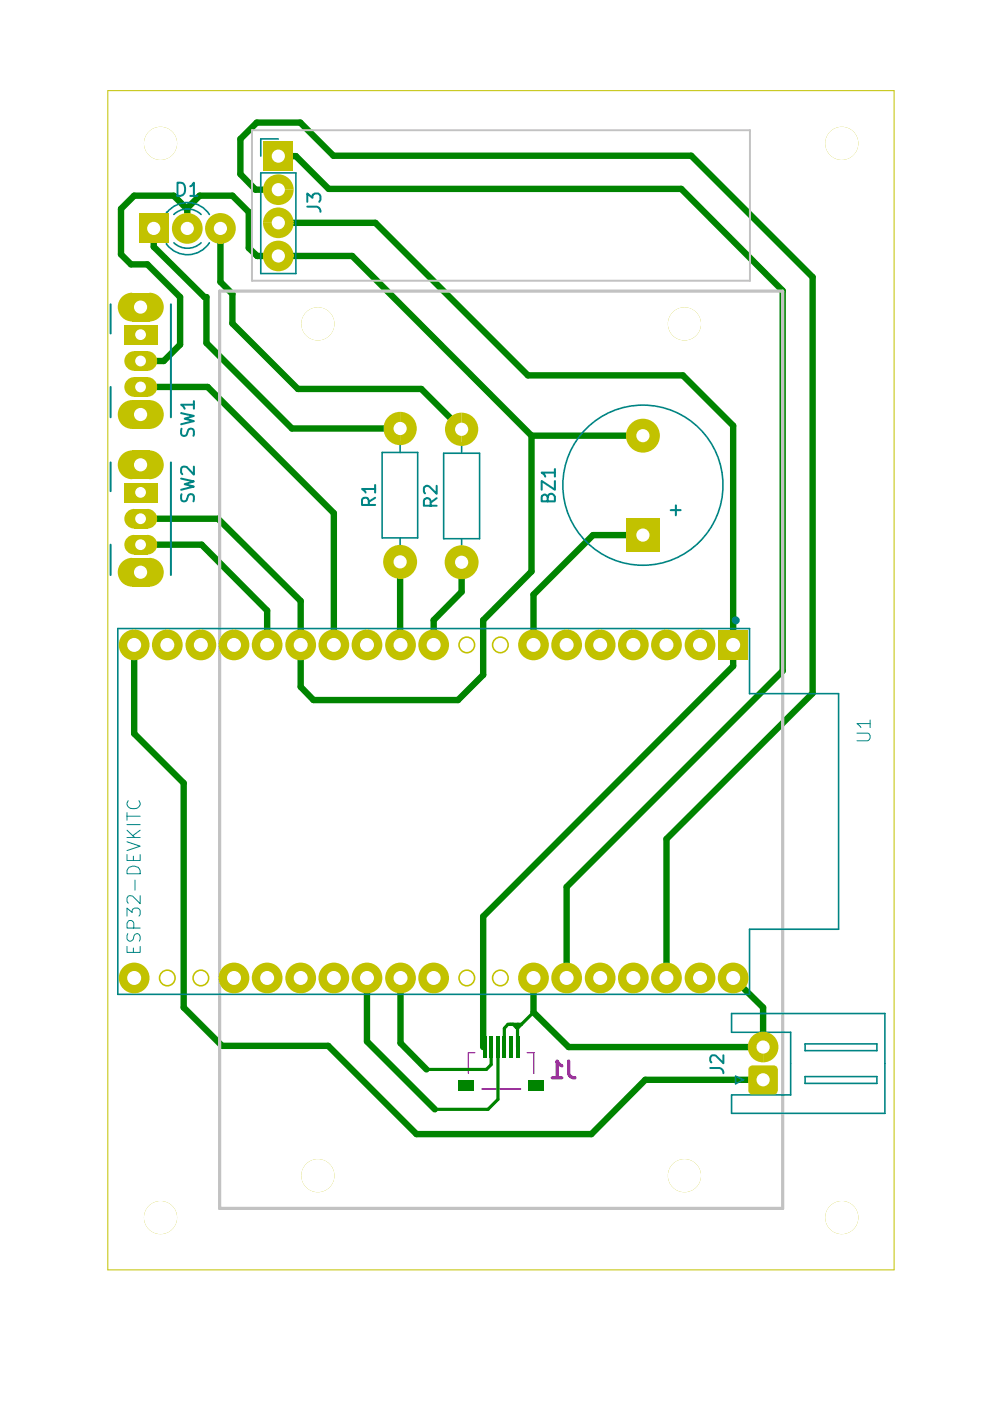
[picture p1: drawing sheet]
<svg xmlns="http://www.w3.org/2000/svg" width="210mm" height="297mm" viewBox="0 0 210 297" stroke-linecap="round" stroke-linejoin="round" font-family="sans-serif">
<path d="M100.7 223.2h-1.4v4.4M102.1 230.9h8.3M111.8 223.2h1.4v4.4" fill="none" stroke="#840084" stroke-width=".25"/>
<path d="M117.1 228.5h2M119.1 226l-.3-.2-.7-.8v3.5M120.6 225v2.5a1.14 1.14 0 0 0 1.3 1" fill="none" stroke="#840084" stroke-width=".68"/>
<path d="M102.4 194.3v27.7M113.1 207.3v7.3M155.4 207.3l6.4 6.3v8.4h-41.2M161.8 228.9h-25l-11.4 11.6" fill="none" stroke="#008400" stroke-width="1.4"/>
<path d="M107.7 217.2l-.8 .8v4M109.5 217.8l.2 .3v3.9" fill="none" stroke="#008400" stroke-width=".68"/>
<circle cx="102.4" cy="221.7" r=".68" fill="#008400"/>
<g fill="none" stroke="#008400" stroke-width="1.4">
<path d="M59 33.1h3.7l7 6.9h74.7l21.5 21.6v80.6l-45.8 45.8v19.3M32.6 48.4v3.9l10.7 10.7h.5v9.7l18.1 18.1h22.9M39.7 44.4l-2.9-2.9h-8.4l-2.7 2.8v9.6l2.1 2.1h3.4l7 7v10.1l-3.5 3.4h-4.9M39.7 48.4v-4.3l2.6-2.6h7l3.4 3.5v7.6l1.8 1.7h20.2l38 38.1M46.7 48.4v11.4l2.6 2.5v6.3l13.9 13.9h26.1l8.6 8.5M59 47.2h20.6l32.3 32.4h32.9l10.6 10.7v50.9l-53 53.1M59 40.2h-4.8l-3.2-3.3v-7.4l3.4-3.5h9.3l7 7h75.9l25.7 25.8v88.2l-31 30.9v29.4M29.8 82h14.2l26.8 26.8v27.9M112.7 92.4v28.8l-10.3 10.3v11.6l-5.3 5.3h-30.6l-2.7-2.8v-18.2l-17.6-17.4h-16.4M112.7 92.4h23.6M29.8 115.5h13l13.8 14v7.2M84.8 119.1l.1 17.6"/>
<path d="M97.9 119.2v6.3l-6 6v5.2M136.3 113.5h-10.6l-12.6 12.6v10.6M28.4 136.7v18.8l10.5 10.5v47.6l8.2 8.1h22.5l18.7 18.8h37.1M77.8 207.3v13.5l14.4 14.4M84.9 207.3v13.8l5.5 5.6M113.1 214.6l7.5 7.4"/>
</g>
<path d="M107.7 217.2h2.9M108.8 217.2l.7 .6v-.3l.3-.3M113.1 214.6l-3.4 3.5M104.1 222v3.7l-1 1h-12.7M105.6 222v11.1l-2.1 2.1h-11.3" fill="none" stroke="#008400" stroke-width=".68"/>
<g fill="#008400">
<path d="M102.4 219.8h.8v4.5h-.8z"/>
<path d="M103.7 219.8h.9v4.5h-.9z"/>
<path d="M105.2 219.8h.7v4.5h-.7z"/>
<path d="M106.5 219.8h.9v4.5h-.9z"/>
<path d="M107.9 219.8h.8v4.5h-.8z"/>
<path d="M109.3 219.8h.9v4.5h-.9z"/>
<path d="M111.9 228.9h3.3v2.3h-3.3z"/>
<path d="M97.2 228.9h3.3v2.3h-3.3z"/>
</g>
<path d="M22.9 19.2h166.7v250h-166.7z" fill="none" stroke="#c2c200" stroke-width=".21"/>
<path d="M53.4 27.6h105.6v31.9h-105.6z" fill="none" stroke="#c2c2c2" stroke-width=".42"/>
<path d="M46.6 61.7h119.3v194.5h-119.3z" fill="none" stroke="#c2c2c2" stroke-width=".68"/>
<g fill="none" stroke="#008484" stroke-width=".34">
<path d="M55.3 36.7h7.4v21.3h-7.4zM59 29.5h-3.7v3.6M35.3 45v.4M35.3 51.4v.4M35.4 45a5.5 5.5 0 0 1 9 .5M36.9 45.5a4.2 4.2 0 0 1 5.7 0M42.6 51.5a4.2 4.2 0 0 1-5.7 0M44.4 51.5a5.5 5.5 0 0 1-9 .4M81 95.9h7.6v18.1h-7.6zM84.8 93.7v2.2M94.1 96.1h7.6v18.1h-7.6zM97.9 93.9v2.2"/>
<path d="M84.8 114v2.2M97.9 114.2v2.1M25 133.3h133.9v13.8h18.9v49.9h-18.9v13.8h-133.9zM155.1 214.9h32.5v21.2h-32.5v-3.9h12.5v-13.3h-12.5zM156 228.2l1.6 .7-1.6 .9zM170.7 221.3h15.2v1.5h-15.2zM170.7 228.3h15.2v1.4h-15.2z"/>
<circle cx="136.3" cy="102.9" r="17"/>
</g>
<g fill="none" stroke="#008484" stroke-width=".42">
<path d="M37.6 38.7h.7a1.47 1.47 0 0 1 .7 2.4l-.7 .4h-.7zM40.3 39.5l.3-.1 .5-.7v2.8M40.3 41.5h1.6M65.2 43.8h2a1.03 1.03 0 0 1 .7 1.1M65.2 42.8v-1.8l1.1 1a.67 .67 0 0 1 .5-1h.6l.4 .3 .1 .3v.8l-.2 .4M23.5 64.5v6.2M36.2 64.5v24M23.5 82v6.5M23.5 98v6.1M36.2 98v23.9M38.4 87.6l2.7 .6-1.9 .6 1.9 .5-2.7 .7M38.5 90.9a1.24 1.24 0 0 0 .2 1.4 .73 .73 0 0 0 .9-.1l.3-1.1a.67 .67 0 0 1 .7-.2 .67 .67 0 0 1 .5 .5l-.1 1"/>
<path d="M41.1 98.9v1.7l-1.5-1.6a.8 .8 0 0 0-1.2 .4v.7l.3 .4M41.1 85.8h-2.7l.8 .9M41.1 85v1.7M117.6 99.4v1.6M23.5 115.5v6.4M38.4 101.5l2.7 .6-1.9 .6 1.9 .5-2.7 .6M38.5 104.8a1.24 1.24 0 0 0 .2 1.4 .73 .73 0 0 0 .9-.2l.3-1a.67 .67 0 0 1 .7-.2 .67 .67 0 0 1 .5 .5l-.1 1M78.2 107.1v-1.1l-.2-.2a.72 .72 0 0 0-.7-.3 .72 .72 0 0 0-.5 .5v1.1h2.7M79.5 103.7h-2.7l.6 .5 .1 .2M79.5 105.5l-1.3 .9M79.5 102.8v1.6M91.3 107.2v-1a.73 .73 0 0 0-.7-.6 .73 .73 0 0 0-.7 .6v1h2.7"/>
<path d="M92.6 103v1.7l-1.5-1.5a.78 .78 0 0 0-1.1 .1 1.16 1.16 0 0 0 .1 1.3M92.6 105.6l-1.3 1M116.1 105.4l.3-.5a.78 .78 0 0 1 1.2 .4v1h-2.7v-1.2a.67 .67 0 0 1 .7-.2 .67 .67 0 0 1 .5 .5v.9M117.6 102v1.8l-2.7-1.8v1.8M117.6 100.2h-2.7l.6 .6 .1 .2M142.2 108.2h2.1M143.3 107.1v2.2M150.6 226.4h2a1.03 1.03 0 0 1 .8 1.1M153.4 223.7v1.7l-1.6-1.6a.8 .8 0 0 0-1.2 .4v.7l.2 .4"/>
</g>
<g fill="none" stroke="#008484" stroke-width=".21">
<path d="M181.7 155.4h2.3a.87 .87 0 0 1 .3 1.4l-.3 .3h-2.3M184.5 153.4h-2.8l.8 .9M184.5 152.7v1.6M26.9 178.5l2.8 .9-2.8 .9M26.9 177.5h2.8M26.9 176l1.6 1.5M26.9 174.8h2.8M26.9 172.3v1.6M26.9 173.1h2.8M27.2 169.8l-.3 .5a1.42 1.42 0 0 0 .9 1.2 1.42 1.42 0 0 0 1.5-.3l.4-.6-.2-.8M29.7 176l-1.6 1.2M26.9 194.2v-1.7l1.1 1 .1-.7 .4-.3h.7l.5 .5v.9l-.2 .3"/>
<path d="M26.9 181.2v1.3h2.8v-1.3M27.1 198l-.2 1.1 .5 .5a.82 .82 0 0 0 .9-.5 .91 .91 0 0 1 .9-1.1l.3 .1a1.11 1.11 0 0 1 0 1.5M27.3 183.9a1.6 1.6 0 0 1 2.4 .7v.7h-2.8v-.7zM28.3 181.5v1M28.4 196.8v-1.1a.73 .73 0 0 0-1.2-.4l-.3 .4v1.1h2.8M28.6 186.6v2.1M29.7 189.9v1.7l-1.6-1.6-.4-.1a.6 .6 0 0 0-.8 .5v.7l.3 .4M26.9 200.7v1.2h2.8v-1.2M28.3 201v.9"/>
</g>
<circle cx="156" cy="131.5" r=".47" fill="none" stroke="#008484" stroke-width=".76"/>
<g fill="#c2c200">
<path d="M31.2 107.9a2.08 2.08 0 0 1 2.1 2.1 2.08 2.08 0 0 1-2.1 2.1z"/>
<path d="M27 108.5l.9-.5 .5-.1v4.2a2.08 2.08 0 0 1-1.9-1.3 2.08 2.08 0 0 1 .5-2.3z"/>
<path d="M28.4 107.9h2.8v4.1h-2.8z"/>
<path d="M31.2 113.4a2.08 2.08 0 0 1 2.1 2.1 2.08 2.08 0 0 1-2.1 2.1z"/>
<path d="M27 114l.9-.5 .5-.1v4.2a2.08 2.08 0 0 1-1.9-1.3 2.08 2.08 0 0 1 .5-2.3z"/>
<path d="M28.4 113.5h2.8v4.1h-2.8z"/>
<path d="M31.7 118.3a3.1 3.1 0 0 1 3 3 3.1 3.1 0 0 1-3 3.1z"/>
<path d="M26.1 118.9l1.2-.5 .7-.1v6.1a3.1 3.1 0 0 1-2.9-2.1 3.1 3.1 0 0 1 1-3.4z"/>
<path d="M28 118.3h3.7v6.1h-3.7z"/>
<path d="M29.5 45.3h6.2v6.3h-6.2z"/>
<path d="M26.3 68.8h7.1v4.3h-7.1z"/>
<path d="M31.7 62.1a3.1 3.1 0 0 1 3 3 3.1 3.1 0 0 1-3 3.1z"/>
<path d="M26.1 62.7l1.2-.6h.7v6.1a3.1 3.1 0 0 1-2.9-2.1 3.1 3.1 0 0 1 1-3.4z"/>
<path d="M28 62.1h3.7v6.1h-3.7z"/>
<path d="M26.3 102.4h7.1v4.1h-7.1z"/>
<path d="M31.7 95.5a3.1 3.1 0 0 1 3 3.1 3.1 3.1 0 0 1-3 3z"/>
<path d="M26.1 96.2l1.2-.6 .7-.1v6.1a3.1 3.1 0 0 1-2.9-2 3.1 3.1 0 0 1 1-3.4z"/>
<path d="M28 95.5h3.7v6.1h-3.7z"/>
<path d="M31.2 74.5a2.08 2.08 0 0 1 2.1 2 2.08 2.08 0 0 1-2.1 2.1z"/>
<path d="M27 75.1l.9-.6h.5v4.1a2.08 2.08 0 0 1-1.9-1.3 2.08 2.08 0 0 1 .5-2.2z"/>
<path d="M28.4 74.4h2.8v4.2h-2.8z"/>
<path d="M31.2 80a2.08 2.08 0 0 1 2.1 2 2.08 2.08 0 0 1-2.1 2.1z"/>
<path d="M27 80.6l.9-.6h.5v4.1a2.08 2.08 0 0 1-1.9-1.3 2.08 2.08 0 0 1 .5-2.2z"/>
<path d="M28.4 80h2.8v4.2h-2.8z"/>
<path d="M31.7 84.8a3.1 3.1 0 0 1 3 3.1 3.1 3.1 0 0 1-3 3z"/>
<path d="M26.1 85.5l1.2-.6 .7-.1v6.1a3.1 3.1 0 0 1-2.9-2 3.1 3.1 0 0 1 1-3.4z"/>
<path d="M28 84.8h3.7v6.1h-3.7z"/>
<path d="M95.4 88.5a3.5 3.5 0 0 1 2.5-1v7a3.5 3.5 0 0 1-3.3-2.1 3.5 3.5 0 0 1 .8-3.9z"/>
<path d="M97.9 87.5a3.5 3.5 0 0 1 3.5 3.5 3.5 3.5 0 0 1-3.5 3.5z"/>
<path d="M82.3 88.4a3.5 3.5 0 0 1 2.5-1.1v7.1a3.5 3.5 0 0 1-3.2-2.2 3.5 3.5 0 0 1 .7-3.8z"/>
<path d="M84.8 87.3a3.5 3.5 0 0 1 3.6 3.5 3.5 3.5 0 0 1-3.6 3.6z"/>
<path d="M55.9 30.1h6.2v6.1h-6.2z"/>
<path d="M56.7 37.9a3.2 3.2 0 0 1 3.6-.7 3.2 3.2 0 0 1 2 3h-6.5a3.2 3.2 0 0 1 .9-2.3z"/>
<path d="M55.8 40.2h6.5a3.3 3.3 0 0 1-3.3 3.3 3.3 3.3 0 0 1-3.2-3.3z"/>
<path d="M56.7 44.9a3.2 3.2 0 0 1 3.6-.7 3.2 3.2 0 0 1 2 3h-6.5a3.2 3.2 0 0 1 .9-2.3z"/>
<path d="M55.8 47.2h6.5a3.3 3.3 0 0 1-3.3 3.3 3.3 3.3 0 0 1-3.2-3.3z"/>
<path d="M56.7 52a3.2 3.2 0 0 1 3.6-.7 3.2 3.2 0 0 1 2 3h-6.5a3.2 3.2 0 0 1 .9-2.3z"/>
<path d="M55.8 54.3h6.5a3.3 3.3 0 0 1-3.3 3.2 3.3 3.3 0 0 1-3.2-3.2z"/>
<path d="M152.3 133.6h6.3v6.3h-6.3z"/>
<path d="M132.8 109.9h7.1v7.1h-7.1z"/>
<path d="M159.5 219.7a3.2 3.2 0 0 1 2.3-1v6.5a3.2 3.2 0 0 1-3-2 3.2 3.2 0 0 1 .7-3.5z"/>
<path d="M161.8 218.7a3.3 3.3 0 0 1 3.2 3.3 3.3 3.3 0 0 1-3.2 3.2z"/>
<path d="M158.7 226.3l.6-.4h5l.3 .2 .3 .6v4.5a.93 .93 0 0 1-.6 .9h-5l-.6-.5z"/>
<circle cx="28.4" cy="136.7" r="3.3"/>
<circle cx="35.5" cy="136.7" r="3.3"/>
<circle cx="39.7" cy="48.4" r="3.3"/>
<circle cx="97.9" cy="119.2" r="3.6"/>
<circle cx="84.8" cy="119.1" r="3.6"/>
<circle cx="178.5" cy="30.4" r="3.5"/>
<circle cx="145.1" cy="68.7" r="3.5"/>
<circle cx="84.9" cy="136.7" r="3.3"/>
<circle cx="77.8" cy="136.7" r="3.3"/>
<circle cx="70.8" cy="136.7" r="3.3"/>
<circle cx="63.8" cy="136.7" r="3.3"/>
<circle cx="56.6" cy="136.7" r="3.3"/>
<circle cx="46.7" cy="48.4" r="3.3"/>
<circle cx="34" cy="30.4" r="3.5"/>
<circle cx="67.4" cy="68.7" r="3.5"/>
<circle cx="148.4" cy="136.7" r="3.3"/>
<circle cx="141.3" cy="136.7" r="3.3"/>
<circle cx="134.3" cy="136.7" r="3.3"/>
<circle cx="127.3" cy="136.7" r="3.3"/>
<circle cx="136.3" cy="92.4" r="3.6"/>
<circle cx="120.1" cy="136.7" r="3.3"/>
<circle cx="113.1" cy="136.7" r="3.3"/>
<circle cx="106.1" cy="136.7" r="1.82"/>
<circle cx="99" cy="136.7" r="1.82"/>
<circle cx="91.9" cy="136.7" r="3.3"/>
<circle cx="49.6" cy="136.7" r="3.3"/>
<circle cx="42.6" cy="136.7" r="3.3"/>
<circle cx="28.4" cy="207.3" r="3.3"/>
<circle cx="35.5" cy="207.3" r="1.82"/>
<circle cx="42.6" cy="207.3" r="1.82"/>
<circle cx="49.6" cy="207.3" r="3.3"/>
<circle cx="56.6" cy="207.3" r="3.3"/>
<circle cx="63.8" cy="207.3" r="3.3"/>
<circle cx="70.8" cy="207.3" r="3.3"/>
<circle cx="34" cy="258.1" r="3.5"/>
<circle cx="67.4" cy="249.3" r="3.5"/>
<circle cx="77.8" cy="207.3" r="3.3"/>
<circle cx="84.9" cy="207.3" r="3.3"/>
<circle cx="91.9" cy="207.3" r="3.3"/>
<circle cx="99" cy="207.3" r="1.82"/>
<circle cx="106.1" cy="207.3" r="1.82"/>
<circle cx="113.1" cy="207.3" r="3.3"/>
<circle cx="120.1" cy="207.3" r="3.3"/>
<circle cx="127.3" cy="207.3" r="3.3"/>
<circle cx="134.3" cy="207.3" r="3.3"/>
<circle cx="141.3" cy="207.3" r="3.3"/>
<circle cx="148.4" cy="207.3" r="3.3"/>
<circle cx="155.4" cy="207.3" r="3.3"/>
<circle cx="178.5" cy="258.1" r="3.5"/>
<circle cx="145.1" cy="249.3" r="3.5"/>
</g>
<g fill="#fff">
<circle cx="34" cy="258.1" r="3.5"/>
<circle cx="178.5" cy="258.1" r="3.5"/>
<circle cx="178.5" cy="30.4" r="3.5"/>
<circle cx="34" cy="30.4" r="3.5"/>
<circle cx="67.4" cy="68.7" r="3.5"/>
<circle cx="145.1" cy="249.3" r="3.5"/>
<circle cx="145.1" cy="68.7" r="3.5"/>
<circle cx="67.4" cy="249.3" r="3.5"/>
<circle cx="29.8" cy="110" r="1.14"/>
<circle cx="29.8" cy="115.5" r="1.14"/>
<circle cx="29.8" cy="121.3" r="1.4"/>
<circle cx="28.4" cy="136.7" r="1.48"/>
<circle cx="35.5" cy="136.7" r="1.48"/>
<circle cx="32.6" cy="48.4" r="1.4"/>
<circle cx="39.7" cy="48.4" r="1.4"/>
<circle cx="29.8" cy="71" r="1.14"/>
<circle cx="29.8" cy="65.1" r="1.4"/>
<circle cx="29.8" cy="104.4" r="1.14"/>
<circle cx="29.8" cy="98.6" r="1.4"/>
<circle cx="29.8" cy="76.5" r="1.14"/>
<circle cx="29.8" cy="82" r="1.14"/>
<circle cx="29.8" cy="87.9" r="1.4"/>
<circle cx="97.9" cy="119.2" r="1.4"/>
<circle cx="97.9" cy="91" r="1.4"/>
<circle cx="84.8" cy="119.1" r="1.4"/>
<circle cx="84.8" cy="90.8" r="1.4"/>
<circle cx="84.9" cy="136.7" r="1.48"/>
<circle cx="77.8" cy="136.7" r="1.48"/>
<circle cx="70.8" cy="136.7" r="1.48"/>
<circle cx="63.8" cy="136.7" r="1.48"/>
<circle cx="56.6" cy="136.7" r="1.48"/>
<circle cx="46.7" cy="48.4" r="1.4"/>
<circle cx="59" cy="33.1" r="1.4"/>
<circle cx="59" cy="40.2" r="1.4"/>
<circle cx="59" cy="47.2" r="1.4"/>
<circle cx="59" cy="54.3" r="1.4"/>
<circle cx="155.4" cy="136.7" r="1.48"/>
<circle cx="148.4" cy="136.7" r="1.48"/>
<circle cx="141.3" cy="136.7" r="1.48"/>
<circle cx="134.3" cy="136.7" r="1.48"/>
<circle cx="127.3" cy="136.7" r="1.48"/>
<circle cx="136.3" cy="113.5" r="1.4"/>
<circle cx="136.3" cy="92.4" r="1.4"/>
<circle cx="120.1" cy="136.7" r="1.48"/>
<circle cx="113.1" cy="136.7" r="1.48"/>
<circle cx="106.1" cy="136.7" r="1.48"/>
<circle cx="99" cy="136.7" r="1.48"/>
<circle cx="91.9" cy="136.7" r="1.48"/>
<circle cx="49.6" cy="136.7" r="1.48"/>
<circle cx="42.6" cy="136.7" r="1.48"/>
<circle cx="28.4" cy="207.3" r="1.48"/>
<circle cx="35.5" cy="207.3" r="1.48"/>
<circle cx="42.6" cy="207.3" r="1.48"/>
<circle cx="49.6" cy="207.3" r="1.48"/>
<circle cx="56.6" cy="207.3" r="1.48"/>
<circle cx="63.8" cy="207.3" r="1.48"/>
<circle cx="70.8" cy="207.3" r="1.48"/>
<circle cx="77.8" cy="207.3" r="1.48"/>
<circle cx="84.9" cy="207.3" r="1.48"/>
<circle cx="91.9" cy="207.3" r="1.48"/>
<circle cx="99" cy="207.3" r="1.48"/>
<circle cx="106.1" cy="207.3" r="1.48"/>
<circle cx="113.1" cy="207.3" r="1.48"/>
<circle cx="120.1" cy="207.3" r="1.48"/>
<circle cx="127.3" cy="207.3" r="1.48"/>
<circle cx="134.3" cy="207.3" r="1.48"/>
<circle cx="141.3" cy="207.3" r="1.48"/>
<circle cx="148.4" cy="207.3" r="1.48"/>
<circle cx="155.4" cy="207.3" r="1.48"/>
<circle cx="161.8" cy="222" r="1.4"/>
<circle cx="161.8" cy="228.9" r="1.4"/>
</g>
</svg>
